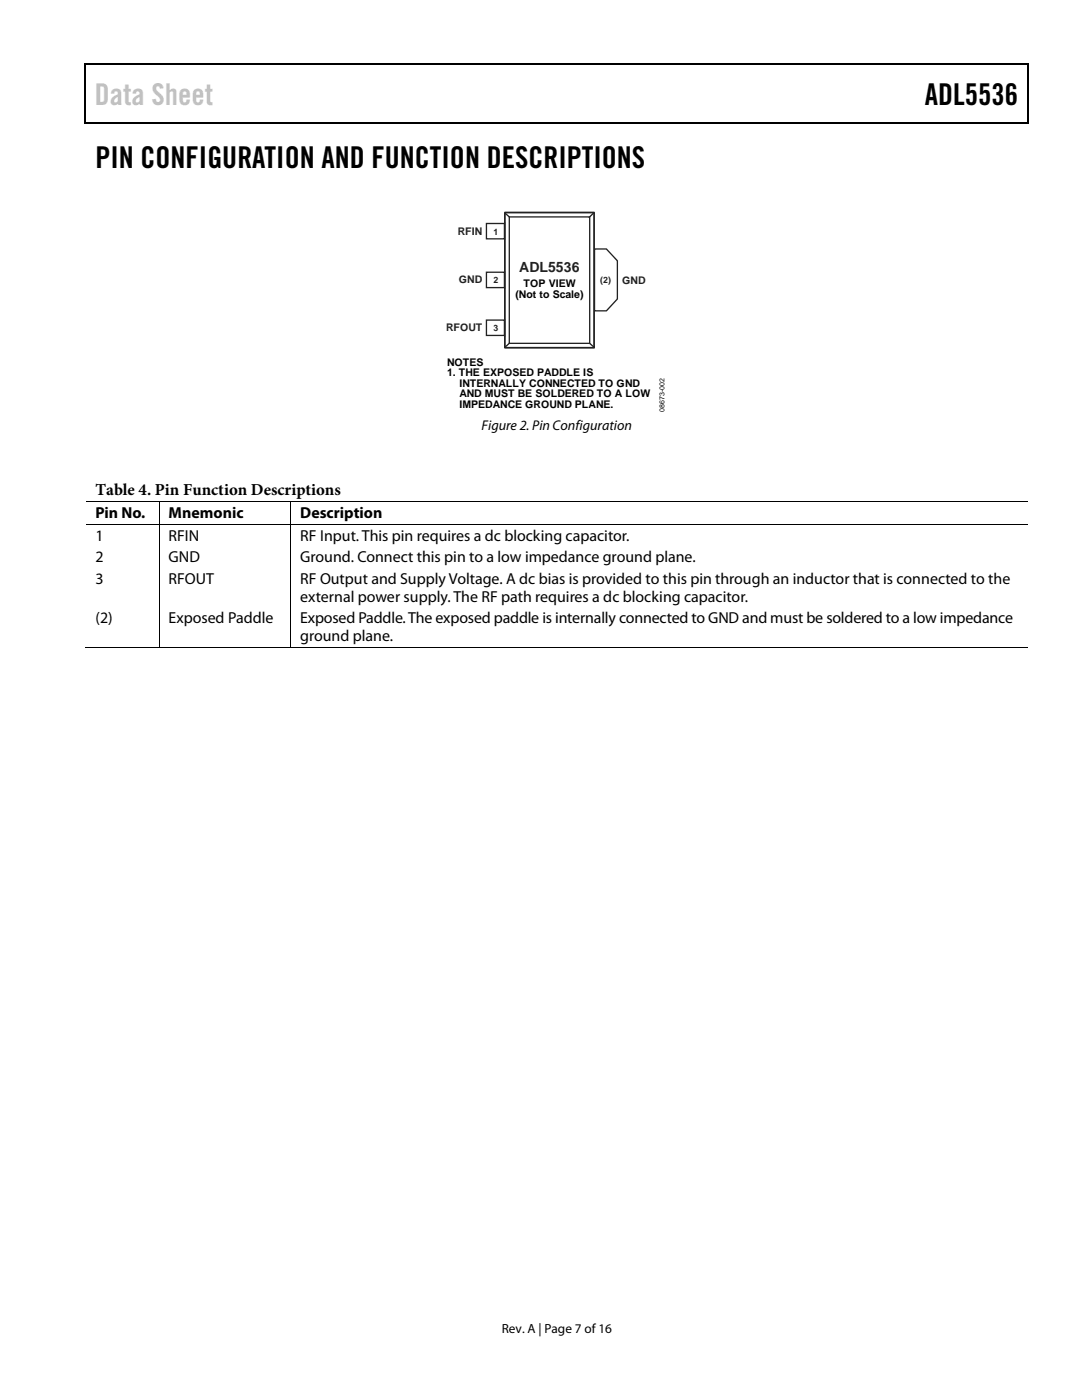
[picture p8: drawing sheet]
<svg xmlns="http://www.w3.org/2000/svg" width="216mm" height="279mm" viewBox="0 0 216 279" stroke-linecap="round" stroke-linejoin="round" font-family="sans-serif">
<defs><g id="words">
<text font-size="6" fill="#c1c1c1" x="18.9" y="21">Data Sheet</text>
<g font-size="6">
<text x="184.5" y="21">ADL5536</text>
<text x="19" y="33.6">PIN CONFIGURATION AND FUNCTION DESCRIPTIONS</text>
</g>
<text font-size="3.3" x="19" y="98.9">Table 4. Pin Function Descriptions</text>
<g font-size="3.2">
<text x="19" y="103.4">Pin No.</text>
<text x="19" y="107.9">1</text>
<text x="33.6" y="107.9">RFIN</text>
<text x="33.6" y="103.4">Mnemonic</text>
<text x="59.9" y="107.9">RF Input. This pin requires a dc blocking capacitor.</text>
<text x="59.9" y="103.4">Description</text>
<text x="19" y="112.2">2</text>
<text x="33.6" y="112.2">GND</text>
<text x="59.9" y="112.2">Ground. Connect this pin to a low impedance ground plane.</text>
<text x="19" y="116.5">3</text>
<text x="33.6" y="116.5">RFOUT</text>
<text x="59.9" y="116.5">RF Output and Supply Voltage. A dc bias is provided to this pin through an inductor that is connected to the</text>
<text x="19" y="124.4">(2)</text>
<text x="33.6" y="124.4">Exposed Paddle</text>
<text x="59.9" y="120.1">external power supply. The RF path requires a dc blocking capacitor.</text>
<text x="59.9" y="124.4">Exposed Paddle. The exposed paddle is internally connected to GND and must be soldered to a low impedance</text>
<text x="59.9" y="128">ground plane.</text>
</g>
<text font-size="2.8" fill="#231f20" x="103.6" y="54.3">ADL5536</text>
<text font-size="2.8" x="96.1" y="85.9">Figure 2. Pin Configuration</text>
<text font-size="2.6" x="100.1" y="266">Rev. A | Page 7 of 16</text>
<g font-size="2.1" fill="#231f20">
<text x="91.3" y="46.8">RFIN</text>
<text x="91.6" y="56.5">GND</text>
<text x="124.2" y="56.7">GND</text>
<text x="89" y="66.1">RFOUT</text>
</g>
<g font-size="2.1">
<text x="102.8" y="59.4">(Not to Scale)</text>
<text x="104.5" y="57.3">TOP VIEW</text>
<text x="89.2" y="73">NOTES</text>
<text x="89.2" y="75.1">1. THE EXPOSED PADDLE IS</text>
<text x="91.7" y="77.2">INTERNALLY CONNECTED TO GND</text>
<text x="91.7" y="79.3">AND MUST BE SOLDERED TO A LOW</text>
<text x="91.7" y="81.4">IMPEDANCE GROUND PLANE.</text>
</g>
<g font-size="1.8" fill="#231f20">
<text x="98.5" y="46.8">1</text>
<text x="98.5" y="56.5">2</text>
<text x="119.8" y="56.5">(2)</text>
<text x="98.5" y="66.1">3</text>
</g>
<text font-size="1.4" x="132.6" y="82.2" transform="rotate(-90 132.6 82.2)">08673-002</text>
</g></defs>
<g fill="#000">
<path d="M16.9 12.7h.2v1h-.2zM16.9 12.7h.2v.3h-.2zM82.5 12.7h.3v.3h-.3zM205.1 12.7h.2v1h-.2zM205.1 12.7h.2v.3h-.2zM16.9 24.4h.2v.3h-.2zM82.3 24.4h.2v.3h-.2zM205.1 24.4h.2v.3h-.2zM31.6 100.1h.2v.2h-.2zM31.6 104.6h.2v.2h-.2zM57.9 100.1h.2v.2h-.2zM57.9 104.6h.2v.2h-.2z"/>
<path d="M31.6 129.2h.2v.1h-.2zM57.9 129.2h.2v.1h-.2z"/>
</g>
<path d="M17 13.7v10.7M17.1 12.8h65.4M82.8 12.8h122.3M205.2 13.7v10.7M17.1 24.5h188" fill="none" stroke="#000" stroke-width=".25"/>
<path d="M100.7 42.4h17.8v27h-17.8z" fill="none" stroke="#231f20" stroke-width=".35"/>
<path d="M97.1 44.6h3.6v3.1h-3.6zM97.1 54.3h3.6v3.1h-3.6zM100.8 42.6l.8 .7M101.6 43.3h16.1v25.2h-16.1zM118.4 42.6l-.8 .8M118.6 49.7h2.4l2.2 2.4v7.6l-2.2 2.3h-2.4zM97.1 63.9h3.6v3h-3.6zM101.6 68.5l-.8 .7M117.7 68.5l.8 .8" fill="none" stroke="#231f20" stroke-width=".26"/>
<g fill="none" stroke="#000" stroke-width=".2">
<path d="M17.1 100.2h14.5M17.1 104.7h14.5M31.7 100.3v4.3M31.7 104.8v24.4M31.8 100.2h26.1M31.8 104.7h26.1M58 100.3v4.3M58 104.8v24.4M58.1 100.2h147M58.1 104.7h147M16.9 129.2h14.7M31.8 129.2h26.1"/>
<path d="M58.1 129.2h147"/>
</g>
<use href="#words"/>
</svg>
